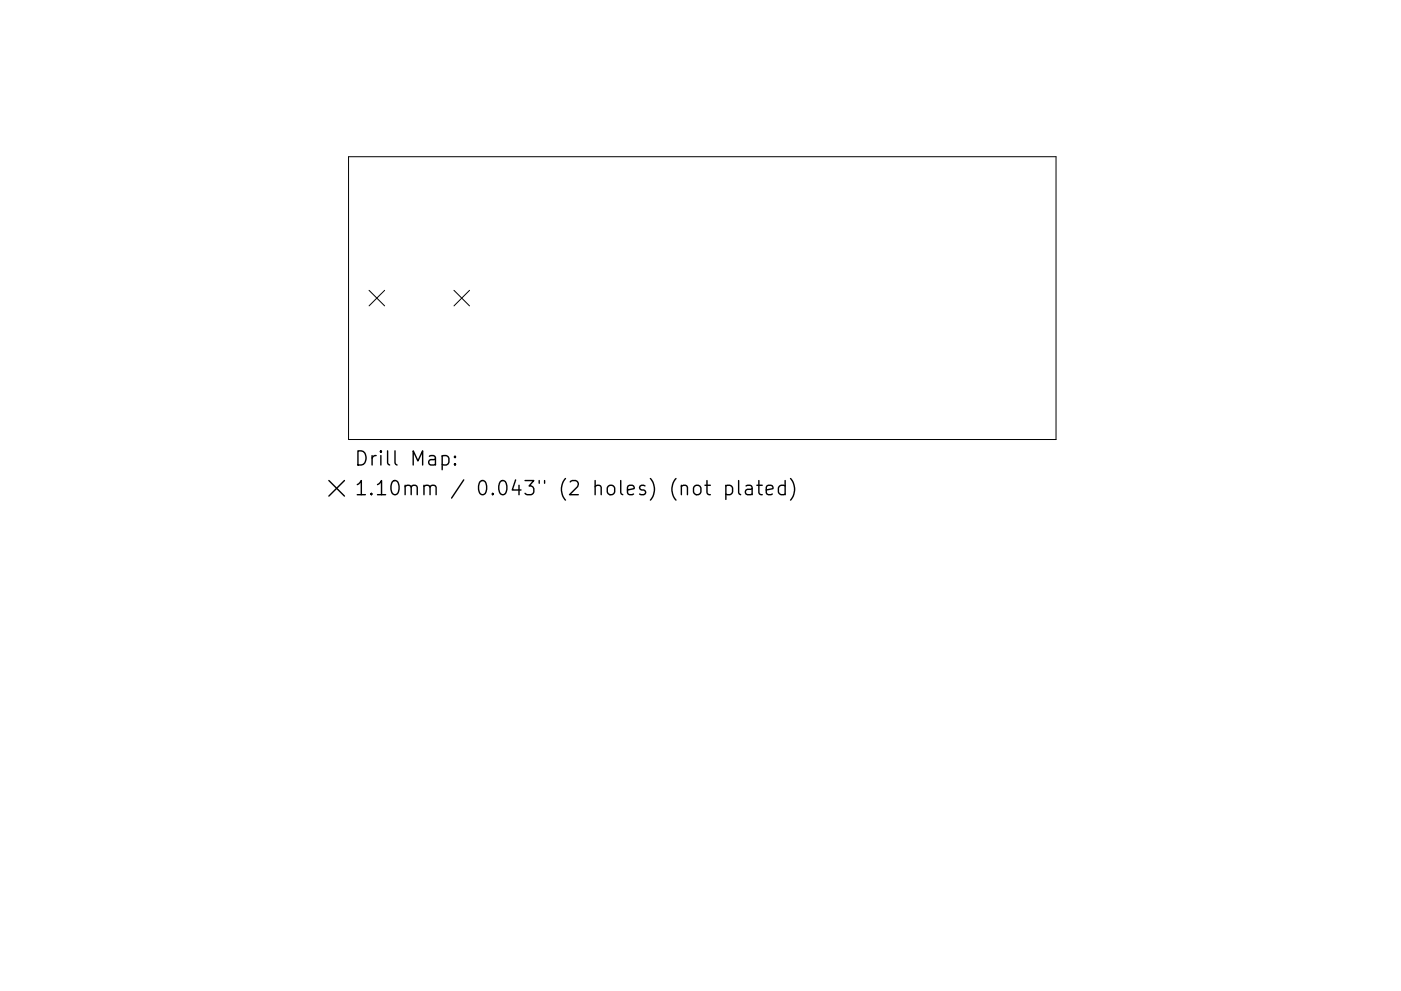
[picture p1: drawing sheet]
<svg xmlns="http://www.w3.org/2000/svg" width="297mm" height="210mm" viewBox="0 0 297 210" stroke-linecap="round" stroke-linejoin="round" font-family="sans-serif">
<defs><g id="words">
<g font-size="4.2">
<text x="75" y="98.8">Drill Map:</text>
<text x="75" y="105.1">1.10mm / 0.043&quot; (2 holes) (not plated)</text>
</g>
</g></defs>
<path d="M73.9 33.3h150v60h-150zM78.2 61.6l3.3 3.3M81.5 61.6l-3.3 3.3M96.2 61.6l3.3 3.3M99.5 61.6l-3.3 3.3" fill="none" stroke="#000" stroke-width=".21"/>
<g fill="none" stroke="#000" stroke-width=".3">
<path d="M93.8 96.8l.8-.1 .6 .5v.9l-.3 .4-.3 .2-.8-.2M96.5 98.4l.1 .1-.1 .2-.2-.2 .2-.1v.3M96.5 96.8l.1 .1-.1 .2-.2-.2 .2-.1v.3M69.7 102l3.3 3.3M73 102l-3.3 3.3M147.2 103.2a.81 .81 0 0 1 .8-.3 .81 .81 0 0 1 .6 .6v.9a.81 .81 0 0 1-.8 .6 .81 .81 0 0 1-.8-.6v-.9zM149.5 103h1.1M149.9 102v2.5l.1 .3 .6 .2M153.9 103.1l.9-.1 .5 .5v.9l-.3 .4-.2 .2-.9-.2M153.9 103v3M156.6 102v2.5l.4 .5M158.2 103.1l.3-.1 .8 .1 .2 .3v1.6"/>
<path d="M159.5 103.7l-1 .1a.59 .59 0 0 0-.5 .6 .59 .59 0 0 0 .5 .6l1-.2M160.5 103h1.1M160.9 102v2.5l.1 .3 .6 .2M162.5 104l1.4-.3-.2-.6-.8-.1-.4 .4v1.1l.1 .3 .3 .2 .8-.2M166.5 103.1l-.9-.1-.6 .5v.9l.3 .4 .3 .2 .9-.2M166.5 102v3M167.6 101.5a3.4 3.4 0 0 1 0 4.6"/>
</g>
<use href="#words"/>
</svg>
